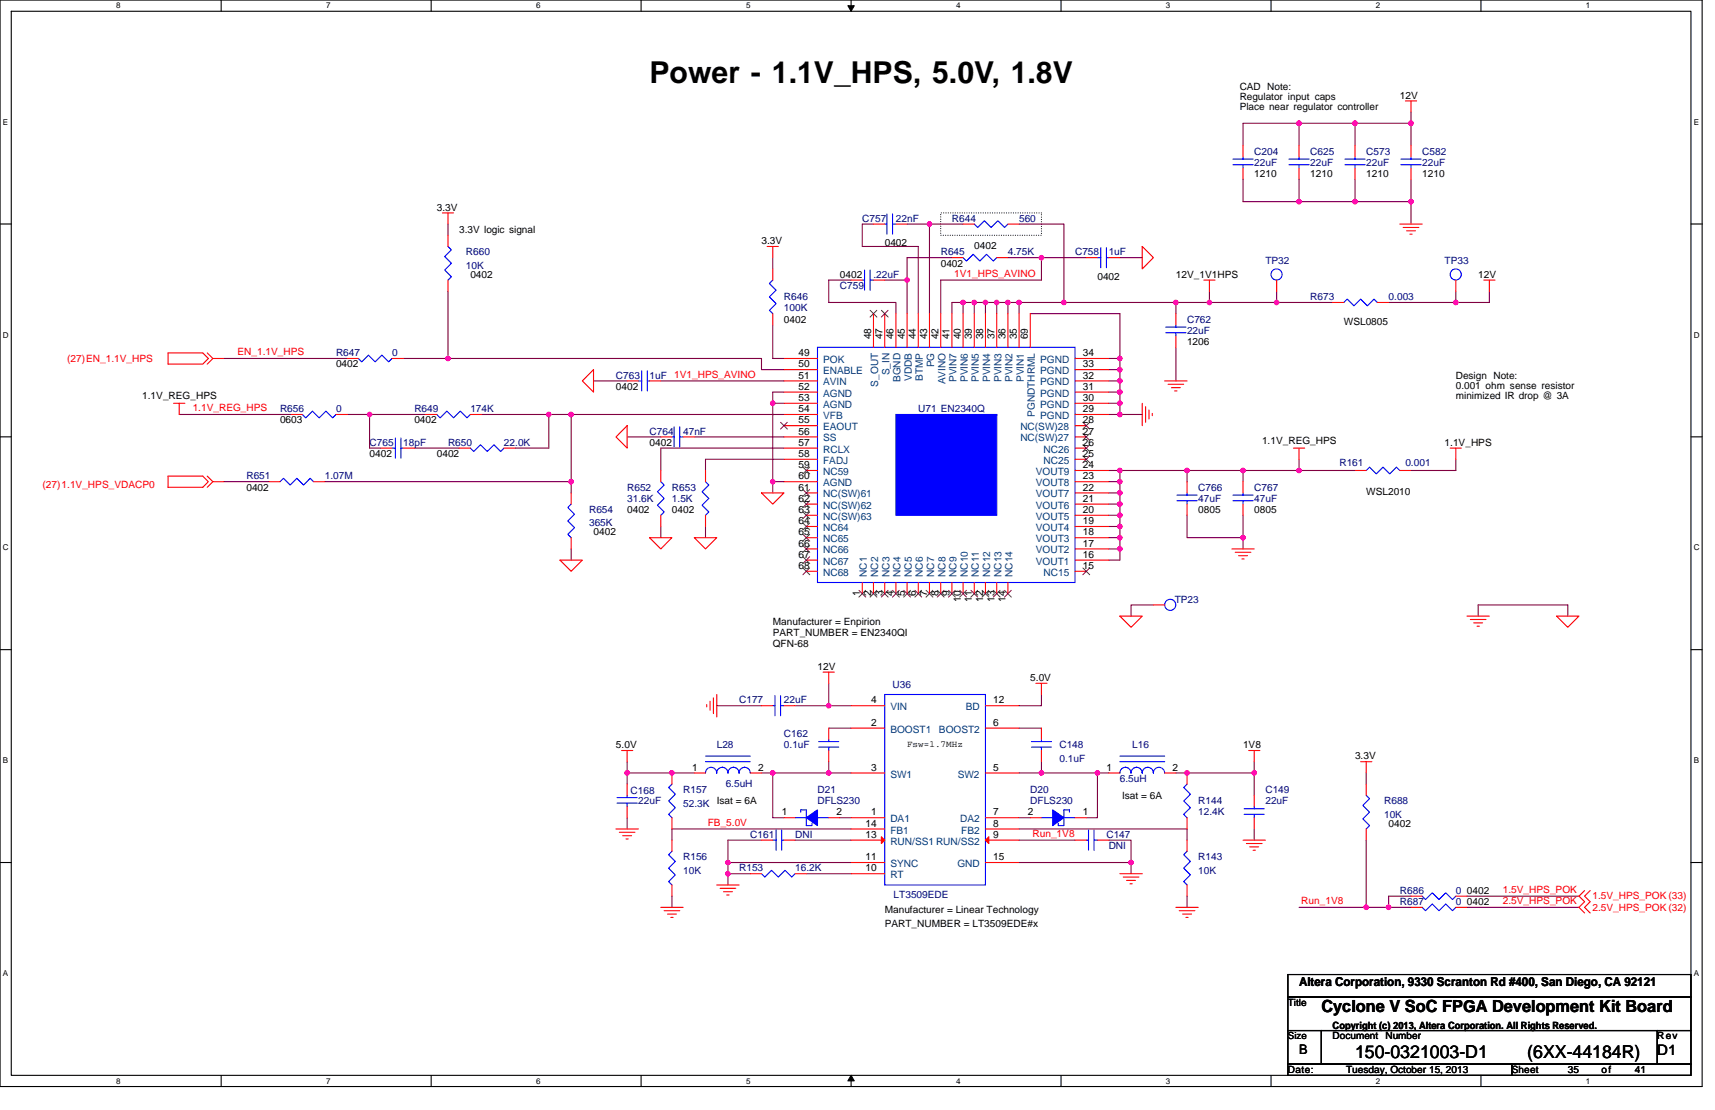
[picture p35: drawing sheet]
<svg xmlns="http://www.w3.org/2000/svg" width="432mm" height="279mm" viewBox="0 0 432 279" stroke-linecap="round" stroke-linejoin="round" font-family="sans-serif">
<defs><g id="words">
<text font-size="7.6" x="163.5" y="21">Power - 1.1V_HPS, 5.0V, 1.8V</text>
<g font-size="4.5">
<text x="341.2" y="266.3">150-0321003-D1</text>
<text x="384.5" y="266.3">(6XX-44184R)</text>
</g>
<text font-size="4.2" x="332.7" y="254.8">Cyclone V SoC FPGA Development Kit Board</text>
<text font-size="3.7" x="417.3" y="265.5">D1</text>
<text font-size="3.4" x="327.1" y="265.2">B</text>
<text font-size="3.1" x="327.1" y="248.2">Altera Corporation, 9330 Scranton Rd #400, San Diego, CA 92121</text>
<g font-size="2.5">
<text x="312.1" y="22.6">CAD Note:</text>
<text x="312.1" y="25.2">Regulator input caps</text>
<text x="312.1" y="27.8">Place near regulator controller</text>
<text x="352.4" y="24.8">12V</text>
<text x="315.8" y="44.6">1210</text>
<text x="329.9" y="44.6">1210</text>
<text x="344" y="44.6">1210</text>
<text x="358.1" y="44.6">1210</text>
<text x="110" y="53">3.3V</text>
<text x="115.6" y="58.7">3.3V logic signal</text>
<text x="191.7" y="61.5">3.3V</text>
<text x="222.8" y="62">0402</text>
<text x="245.3" y="62.6">0402</text>
<text x="118.4" y="69.9">0402</text>
<text x="211.5" y="69.9">0402</text>
<text x="236.9" y="67.1">0402</text>
<text x="276.3" y="70.5">0402</text>
<text x="296.1" y="69.9">12V_1V1HPS</text>
<text x="372.2" y="69.9">12V</text>
<text x="197.4" y="81.2">0402</text>
<text x="338.3" y="81.8">WSL0805</text>
<text x="201" y="89.6">49</text>
<text x="219.3" y="85.4" transform="rotate(-90 219.3 85.4)">48</text>
<text x="222.2" y="85.4" transform="rotate(-90 222.2 85.4)">47</text>
<text x="225" y="85.4" transform="rotate(-90 225 85.4)">46</text>
<text x="227.8" y="85.4" transform="rotate(-90 227.8 85.4)">45</text>
<text x="230.6" y="85.4" transform="rotate(-90 230.6 85.4)">44</text>
<text x="233.4" y="85.4" transform="rotate(-90 233.4 85.4)">43</text>
<text x="236.3" y="85.4" transform="rotate(-90 236.3 85.4)">42</text>
<text x="239.1" y="85.4" transform="rotate(-90 239.1 85.4)">41</text>
<text x="241.9" y="85.4" transform="rotate(-90 241.9 85.4)">40</text>
<text x="244.7" y="85.4" transform="rotate(-90 244.7 85.4)">39</text>
<text x="247.5" y="85.4" transform="rotate(-90 247.5 85.4)">38</text>
<text x="250.4" y="85.4" transform="rotate(-90 250.4 85.4)">37</text>
<text x="253.2" y="85.4" transform="rotate(-90 253.2 85.4)">36</text>
<text x="256" y="85.4" transform="rotate(-90 256 85.4)">35</text>
<text x="258.8" y="85.4" transform="rotate(-90 258.8 85.4)">69</text>
<text x="272.6" y="89.6">34</text>
<text x="298.9" y="86.8">1206</text>
<text x="84.6" y="92.5">0402</text>
<text x="201" y="95.3">51</text>
<text x="201" y="92.5">50</text>
<text x="272.6" y="95.3">32</text>
<text x="272.6" y="92.5">33</text>
<text x="366.5" y="95.3">Design Note:</text>
<text x="35.8" y="100.4">1.1V_REG_HPS</text>
<text x="155.1" y="98.1">0402</text>
<text x="201" y="100.9">53</text>
<text x="201" y="98.1">52</text>
<text x="272.6" y="100.9">30</text>
<text x="272.6" y="98.1">31</text>
<text x="366.5" y="97.9">0.001 ohm sense resistor</text>
<text x="366.5" y="100.5">minimized IR drop @ 3A</text>
<text x="70.5" y="106.6">0603</text>
<text x="104.3" y="106.6">0402</text>
<text x="201" y="106.6">55</text>
<text x="201" y="103.7">54</text>
<text x="272.6" y="103.7">29</text>
<text x="272.6" y="106.6">28</text>
<text x="163.5" y="112.2">0402</text>
<text x="201" y="112.2">57</text>
<text x="201" y="109.4">56</text>
<text x="272.6" y="112.2">26</text>
<text x="272.6" y="109.4">27</text>
<text x="317.8" y="111.7">1.1V_REG_HPS</text>
<text x="363.7" y="112.2">1.1V_HPS</text>
<text x="93" y="115">0402</text>
<text x="110" y="115">0402</text>
<text x="201" y="117.8">59</text>
<text x="201" y="115">58</text>
<text x="272.6" y="117.8">24</text>
<text x="272.6" y="115">25</text>
<text x="62" y="123.5">0402</text>
<text x="201" y="123.5">61</text>
<text x="201" y="120.7">60</text>
<text x="272.6" y="123.5">22</text>
<text x="272.6" y="120.7">23</text>
<text x="344" y="124.6">WSL2010</text>
<text x="157.9" y="129.1">0402</text>
<text x="169.2" y="129.1">0402</text>
<text x="201" y="131.9">64</text>
<text x="201" y="129.1">63</text>
<text x="201" y="126.3">62</text>
<text x="272.6" y="131.9">19</text>
<text x="272.6" y="129.1">20</text>
<text x="272.6" y="126.3">21</text>
<text x="301.7" y="129.1">0805</text>
<text x="315.8" y="129.1">0805</text>
<text x="149.4" y="134.8">0402</text>
<text x="201" y="137.6">66</text>
<text x="201" y="134.7">65</text>
<text x="272.6" y="137.6">17</text>
<text x="272.6" y="134.7">18</text>
<text x="201" y="143.2">68</text>
<text x="201" y="140.4">67</text>
<text x="272.6" y="140.4">16</text>
<text x="272.6" y="143.2">15</text>
<text x="216.5" y="150" transform="rotate(-90 216.5 150)">1</text>
<text x="219.3" y="150" transform="rotate(-90 219.3 150)">2</text>
<text x="222.2" y="150" transform="rotate(-90 222.2 150)">3</text>
<text x="225" y="150" transform="rotate(-90 225 150)">4</text>
<text x="227.8" y="150" transform="rotate(-90 227.8 150)">5</text>
<text x="230.6" y="150" transform="rotate(-90 230.6 150)">6</text>
<text x="233.4" y="150" transform="rotate(-90 233.4 150)">7</text>
<text x="236.3" y="150" transform="rotate(-90 236.3 150)">8</text>
<text x="239.1" y="150" transform="rotate(-90 239.1 150)">9</text>
<text x="241.9" y="151.4" transform="rotate(-90 241.9 151.4)">10</text>
<text x="244.7" y="151.4" transform="rotate(-90 244.7 151.4)">11</text>
<text x="247.5" y="151.4" transform="rotate(-90 247.5 151.4)">12</text>
<text x="250.4" y="151.4" transform="rotate(-90 250.4 151.4)">13</text>
<text x="253.2" y="151.4" transform="rotate(-90 253.2 151.4)">14</text>
<text x="194.6" y="157.3">Manufacturer = Enpirion</text>
<text x="194.6" y="160.1">PART_NUMBER = EN2340QI</text>
<text x="194.6" y="163">QFN-68</text>
<text x="205.8" y="168.6">12V</text>
<text x="259.4" y="171.4">5.0V</text>
<text x="219.4" y="177">4</text>
<text x="250.1" y="177">12</text>
<text x="219.4" y="182.7">2</text>
<text x="250.1" y="182.7">6</text>
<text x="155.1" y="188.3">5.0V</text>
<text x="313" y="188.3">1V8</text>
<text x="341.2" y="191.2">3.3V</text>
<text x="174.2" y="194">1</text>
<text x="190.9" y="194">2</text>
<text x="219.4" y="194">3</text>
<text x="250.1" y="194">5</text>
<text x="278.6" y="194">1</text>
<text x="295.2" y="194">2</text>
<text x="180.5" y="202.4">Isat = 6A</text>
<text x="282.5" y="201">Isat = 6A</text>
<text x="196.8" y="205.2">1</text>
<text x="210.6" y="205.2">2</text>
<text x="218" y="208.1">14</text>
<text x="219.4" y="205.2">1</text>
<text x="250.1" y="205.2">7</text>
<text x="250.1" y="208.1">8</text>
<text x="258.8" y="205.2">2</text>
<text x="272.6" y="205.2">1</text>
<text x="349.6" y="208.1">0402</text>
<text x="218" y="210.9">13</text>
<text x="250.1" y="210.9">9</text>
<text x="218" y="216.5">11</text>
<text x="218" y="219.3">10</text>
<text x="250.1" y="216.5">15</text>
<text x="369.4" y="227.8">0402</text>
<text x="369.4" y="225">0402</text>
<text x="222.8" y="229.8">Manufacturer = Linear Technology</text>
<text x="222.8" y="233.4">PART_NUMBER = LT3509EDE#x</text>
<text x="324.3" y="253.2">Title</text>
<text x="324.3" y="261.6">Size</text>
<text x="335.5" y="261.6">Document</text>
<text x="335.5" y="258.9">Copyright (c) 2013, Altera Corporation. All Rights Reserved.</text>
<text x="348.8" y="261.6">Number</text>
<text x="417.3" y="261.6">Rev</text>
<text x="324.3" y="270.1">Date:</text>
<text x="338.9" y="270.1">Tuesday, October 15, 2013</text>
<text x="380.6" y="270.1">Sheet</text>
<text x="394.7" y="270.1">35</text>
<text x="403.2" y="270.1">of</text>
<text x="411.6" y="270.1">41</text>
</g>
<g font-size="2.5" fill="#000080">
<text x="315.8" y="38.9">C204</text>
<text x="315.8" y="41.7">22uF</text>
<text x="329.9" y="38.9">C625</text>
<text x="329.9" y="41.7">22uF</text>
<text x="344" y="38.9">C573</text>
<text x="344" y="41.7">22uF</text>
<text x="358.1" y="38.9">C582</text>
<text x="358.1" y="41.7">22uF</text>
<text x="217.1" y="55.8">C757</text>
<text x="225.6" y="55.8">22nF</text>
<text x="239.7" y="55.8">R644</text>
<text x="256.6" y="55.8">560</text>
<text x="117.3" y="64.3">R660</text>
<text x="236.9" y="64.3">R645</text>
<text x="253.8" y="64.3">4.75K</text>
<text x="270.7" y="64.3">C758</text>
<text x="279.1" y="64.3">1uF</text>
<text x="117.3" y="67.7">10K</text>
<text x="219.9" y="69.9">.22uF</text>
<text x="318.6" y="66.5">TP32</text>
<text x="363.7" y="66.5">TP33</text>
<text x="197.4" y="75.6">R646</text>
<text x="211.5" y="72.7">C759</text>
<text x="329.9" y="75.6">R673</text>
<text x="349.6" y="75.6">0.003</text>
<text x="197.4" y="78.4">100K</text>
<text x="298.9" y="81.2">C762</text>
<text x="84.6" y="89.7">R647</text>
<text x="98.7" y="89.7">0</text>
<text x="298.9" y="84">22uF</text>
<text x="155.1" y="95.3">C763</text>
<text x="163.5" y="95.3">1uF</text>
<text x="70.5" y="103.8">R656</text>
<text x="84.6" y="103.8">0</text>
<text x="104.3" y="103.8">R649</text>
<text x="118.4" y="103.8">174K</text>
<text x="231.2" y="103.8">U71 EN2340Q</text>
<text x="93" y="112.2">C765</text>
<text x="101.5" y="112.2">18pF</text>
<text x="112.8" y="112.2">R650</text>
<text x="126.9" y="112.2">22.0K</text>
<text x="163.5" y="109.4">C764</text>
<text x="172" y="109.4">47nF</text>
<text x="337.2" y="117.3">R161</text>
<text x="353.8" y="117.3">0.001</text>
<text x="62" y="120.7">R651</text>
<text x="81.8" y="120.7">1.07M</text>
<text x="157.9" y="123.5">R652</text>
<text x="169.2" y="123.5">R653</text>
<text x="301.7" y="123.5">C766</text>
<text x="315.8" y="123.5">C767</text>
<text x="148.3" y="129.1">R654</text>
<text x="157.9" y="126.3">31.6K</text>
<text x="169.2" y="126.3">1.5K</text>
<text x="301.7" y="126.3">47uF</text>
<text x="315.8" y="126.3">47uF</text>
<text x="148.3" y="132.5">365K</text>
<text x="295.8" y="151.7">TP23</text>
<text x="224.7" y="173.1">U36</text>
<text x="186.1" y="177.1">C177</text>
<text x="197.4" y="177.1">22uF</text>
<text x="197.4" y="185.5">C162</text>
<text x="180.5" y="188.3">L28</text>
<text x="197.4" y="188.3">0.1uF</text>
<text x="266.7" y="188.3">C148</text>
<text x="266.7" y="191.7">0.1uF</text>
<text x="285.1" y="188.3">L16</text>
<text x="282" y="196.8">6.5uH</text>
<text x="158.7" y="199.9">C168</text>
<text x="160.7" y="202.4">22uF</text>
<text x="172" y="199.6">R157</text>
<text x="172" y="203">52.3K</text>
<text x="182.7" y="198.2">6.5uH</text>
<text x="205.8" y="199.6">D21</text>
<text x="205.8" y="202.4">DFLS230</text>
<text x="259.4" y="199.6">D20</text>
<text x="259.4" y="202.4">DFLS230</text>
<text x="301.7" y="202.4">R144</text>
<text x="318.6" y="199.6">C149</text>
<text x="318.6" y="202.4">22uF</text>
<text x="348.5" y="202.4">R688</text>
<text x="301.7" y="205.3">12.4K</text>
<text x="348.5" y="205.8">10K</text>
<text x="188.9" y="210.9">C161</text>
<text x="200.2" y="210.9">DNI</text>
<text x="278.6" y="210.9">C147</text>
<text x="279.1" y="213.7">DNI</text>
<text x="172" y="216.5">R156</text>
<text x="172" y="219.9">10K</text>
<text x="186.1" y="219.4">R153</text>
<text x="200.2" y="219.4">16.2K</text>
<text x="301.7" y="216.5">R143</text>
<text x="301.7" y="219.9">10K</text>
<text x="225" y="226.1">LT3509EDE</text>
<text x="352.4" y="227.8">R687</text>
<text x="352.4" y="225">R686</text>
<text x="366.5" y="227.8">0</text>
<text x="366.5" y="225">0</text>
</g>
<g font-size="2.5" fill="#f00">
<text x="240.2" y="69.7">1V1_HPS_AVINO</text>
<text x="59.8" y="89.5">EN_1.1V_HPS</text>
<text x="16.9" y="91.1">(27)EN_1.1V_HPS</text>
<text x="169.8" y="95.1">1V1_HPS_AVINO</text>
<text x="48.5" y="103.5">1.1V_REG_HPS</text>
<text x="10.7" y="122.9">(27)1.1V_HPS_VDACP0</text>
<text x="178.2" y="207.9">FB_5.0V</text>
<text x="260" y="210.7">Run_1V8</text>
<text x="327.6" y="227.6">Run_1V8</text>
<text x="378.4" y="224.8">1.5V_HPS_POK</text>
<text x="378.4" y="227.6">2.5V_HPS_POK</text>
<text x="400.9" y="226.4">1.5V_HPS_POK (33)</text>
<text x="400.9" y="229.2">2.5V_HPS_POK (32)</text>
</g>
<g font-size="2.5" fill="#004080">
<text x="207.2" y="94.2">ENABLE</text>
<text x="207.2" y="91.4">POK</text>
<text x="223.9" y="94.5" transform="rotate(-90 223.9 94.5)">S_IN</text>
<text x="229.6" y="95.9" transform="rotate(-90 229.6 95.9)">VDDB</text>
<text x="232.4" y="95.9" transform="rotate(-90 232.4 95.9)">BTMP</text>
<text x="235.2" y="92.5" transform="rotate(-90 235.2 92.5)">PG</text>
<text x="261.9" y="94.2">PGND</text>
<text x="261.9" y="91.4">PGND</text>
<text x="207.2" y="99.8">AGND</text>
<text x="207.2" y="97">AVIN</text>
<text x="221.1" y="97.3" transform="rotate(-90 221.1 97.3)">S_OUT</text>
<text x="226.8" y="96.2" transform="rotate(-90 226.8 96.2)">BGND</text>
<text x="238" y="96.7" transform="rotate(-90 238 96.7)">AVINO</text>
<text x="240.9" y="96.2" transform="rotate(-90 240.9 96.2)">PVIN7</text>
<text x="243.7" y="96.2" transform="rotate(-90 243.7 96.2)">PVIN6</text>
<text x="246.5" y="96.2" transform="rotate(-90 246.5 96.2)">PVIN5</text>
<text x="249.3" y="96.2" transform="rotate(-90 249.3 96.2)">PVIN4</text>
<text x="252.1" y="96.2" transform="rotate(-90 252.1 96.2)">PVIN3</text>
<text x="255" y="96.2" transform="rotate(-90 255 96.2)">PVIN2</text>
<text x="257.8" y="96.2" transform="rotate(-90 257.8 96.2)">PVIN1</text>
<text x="261.9" y="99.8">PGND</text>
<text x="261.9" y="97">PGND</text>
<text x="207.2" y="105.5">VFB</text>
<text x="207.2" y="102.7">AGND</text>
<text x="260.6" y="104.9" transform="rotate(-90 260.6 104.9)">PGNDTHRML</text>
<text x="261.9" y="105.5">PGND</text>
<text x="261.9" y="102.7">PGND</text>
<text x="207.2" y="113.9">RCLX</text>
<text x="207.2" y="111.1">SS</text>
<text x="207.2" y="108.3">EAOUT</text>
<text x="256.9" y="111.1">NC(SW)27</text>
<text x="256.9" y="108.3">NC(SW)28</text>
<text x="262.7" y="113.9">NC26</text>
<text x="207.2" y="119.6">NC59</text>
<text x="207.2" y="116.8">FADJ</text>
<text x="260.8" y="119.6">VOUT9</text>
<text x="262.7" y="116.8">NC25</text>
<text x="207.2" y="125.2">NC(SW)61</text>
<text x="207.2" y="122.4">AGND</text>
<text x="260.8" y="125.2">VOUT7</text>
<text x="260.8" y="122.4">VOUT8</text>
<text x="207.2" y="130.9">NC(SW)63</text>
<text x="207.2" y="128">NC(SW)62</text>
<text x="260.8" y="130.9">VOUT5</text>
<text x="260.8" y="128">VOUT6</text>
<text x="207.2" y="136.5">NC65</text>
<text x="207.2" y="133.7">NC64</text>
<text x="260.8" y="136.5">VOUT3</text>
<text x="260.8" y="133.7">VOUT4</text>
<text x="207.2" y="142.1">NC67</text>
<text x="207.2" y="139.3">NC66</text>
<text x="260.8" y="142.1">VOUT1</text>
<text x="260.8" y="139.3">VOUT2</text>
<text x="207.2" y="144.9">NC68</text>
<text x="218.3" y="145.2" transform="rotate(-90 218.3 145.2)">NC1</text>
<text x="221.1" y="145.2" transform="rotate(-90 221.1 145.2)">NC2</text>
<text x="223.9" y="145.2" transform="rotate(-90 223.9 145.2)">NC3</text>
<text x="226.8" y="145.2" transform="rotate(-90 226.8 145.2)">NC4</text>
<text x="229.6" y="145.2" transform="rotate(-90 229.6 145.2)">NC5</text>
<text x="232.4" y="145.2" transform="rotate(-90 232.4 145.2)">NC6</text>
<text x="235.2" y="145.2" transform="rotate(-90 235.2 145.2)">NC7</text>
<text x="238" y="145.2" transform="rotate(-90 238 145.2)">NC8</text>
<text x="240.9" y="145.2" transform="rotate(-90 240.9 145.2)">NC9</text>
<text x="243.7" y="145.2" transform="rotate(-90 243.7 145.2)">NC10</text>
<text x="246.5" y="145.2" transform="rotate(-90 246.5 145.2)">NC11</text>
<text x="249.3" y="145.2" transform="rotate(-90 249.3 145.2)">NC12</text>
<text x="252.1" y="145.2" transform="rotate(-90 252.1 145.2)">NC13</text>
<text x="255" y="145.2" transform="rotate(-90 255 145.2)">NC14</text>
<text x="262.7" y="144.9">NC15</text>
<text x="224.2" y="178.8">VIN</text>
<text x="243.2" y="178.8">BD</text>
<text x="224.2" y="184.4">BOOST1</text>
<text x="236.4" y="184.4">BOOST2</text>
<text x="224.2" y="195.7">SW1</text>
<text x="241.1" y="195.7">SW2</text>
<text x="224.2" y="207">DA1</text>
<text x="224.2" y="209.8">FB1</text>
<text x="241.7" y="207">DA2</text>
<text x="242" y="209.8">FB2</text>
<text x="224.2" y="212.6">RUN/SS1 RUN/SS2</text>
<text x="224.2" y="218.2">SYNC</text>
<text x="224.2" y="221.1">RT</text>
<text x="241" y="218.2">GND</text>
</g>
<text font-size="2.3" x="228.4" y="187.9">Fsw=1.7MHz</text>
<g font-size="2">
<text x="29.3" y="2.1">8</text>
<text x="82.1" y="2.1">7</text>
<text x="135" y="2.1">6</text>
<text x="187.8" y="2.1">5</text>
<text x="240.7" y="2.1">4</text>
<text x="293.6" y="2.1">3</text>
<text x="346.4" y="2.1">2</text>
<text x="399.3" y="2.1">1</text>
<text x=".7" y="31.4">E</text>
<text x="426.5" y="31.4">E</text>
<text x=".7" y="85">D</text>
<text x="426.5" y="85">D</text>
<text x=".7" y="138.6">C</text>
<text x="426.5" y="138.6">C</text>
<text x=".7" y="192.1">B</text>
<text x="426.5" y="192.1">B</text>
<text x=".7" y="245.7">A</text>
<text x="426.5" y="245.7">A</text>
<text x="29.3" y="272.8">8</text>
<text x="82.1" y="272.8">7</text>
<text x="135" y="272.8">6</text>
<text x="187.8" y="272.8">5</text>
<text x="240.7" y="272.8">4</text>
<text x="293.6" y="272.8">3</text>
<text x="346.4" y="272.8">2</text>
<text x="399.3" y="272.8">1</text>
</g>
</g></defs>
<path d="M0 0h428.6v273.5h-428.6zM2.8 2.8h422.9v267.9h-422.9z" fill="none" stroke="#000" stroke-width=".28"/>
<g fill="#fff">
<path d="M29.3 .3h1.1v2.3h-1.1z"/>
<path d="M29.3 271h1.1v2.2h-1.1z"/>
</g>
<path d="M55.7 0v2.8M55.7 270.7v2.8" fill="none" stroke="#000" stroke-width=".28"/>
<g fill="#fff">
<path d="M82.1 .3h1.1v2.3h-1.1z"/>
<path d="M82.1 271h1.1v2.2h-1.1z"/>
</g>
<path d="M108.6 0v2.8M108.6 270.7v2.8" fill="none" stroke="#000" stroke-width=".28"/>
<g fill="#fff">
<path d="M135 .3h1.1v2.3h-1.1z"/>
<path d="M135 271h1.1v2.2h-1.1z"/>
</g>
<path d="M161.4 0v2.8M161.4 270.7v2.8" fill="none" stroke="#000" stroke-width=".28"/>
<g fill="#fff">
<path d="M187.8 .3h1.2v2.3h-1.2z"/>
<path d="M187.8 271h1.2v2.2h-1.2z"/>
</g>
<path d="M214.3 0v2.8M214.3 270.7v2.8" fill="none" stroke="#000" stroke-width=".28"/>
<path d="M213.5 1.4h1.6l-.8 1.4zM214.3 270.7l.8 1.4h-1.6z" fill="#000" stroke="#000" stroke-width=".25"/>
<g fill="#fff">
<path d="M240.7 .3h1.1v2.3h-1.1z"/>
<path d="M240.7 271h1.1v2.2h-1.1z"/>
</g>
<path d="M267.1 0v2.8M267.1 270.7v2.8" fill="none" stroke="#000" stroke-width=".28"/>
<g fill="#fff">
<path d="M293.6 .3h1.1v2.3h-1.1z"/>
<path d="M293.6 271h1.1v2.2h-1.1z"/>
</g>
<path d="M320 0v2.8M320 270.7v2.8" fill="none" stroke="#000" stroke-width=".28"/>
<g fill="#fff">
<path d="M346.4 .3h1.2v2.3h-1.2z"/>
<path d="M346.4 271h1.2v2.2h-1.2z"/>
</g>
<path d="M372.9 0v2.8M372.9 270.7v2.8" fill="none" stroke="#000" stroke-width=".28"/>
<g fill="#fff">
<path d="M399.3 .3h1.1v2.3h-1.1z"/>
<path d="M399.3 271h1.1v2.2h-1.1z"/>
<path d="M.7 29.6h1.4v2.3h-1.4z"/>
<path d="M426.5 29.6h1.3v2.3h-1.3z"/>
<path d="M.7 83.2h1.5v2.2h-1.5z"/>
<path d="M426.5 83.2h1.4v2.2h-1.4z"/>
</g>
<path d="M0 56.4h2.8M425.7 56.4h2.9" fill="none" stroke="#000" stroke-width=".28"/>
<g fill="#fff">
<path d="M.7 136.7h1.5v2.3h-1.5z"/>
<path d="M426.5 136.7h1.4v2.3h-1.4z"/>
</g>
<path d="M0 110h2.8M425.7 110h2.9" fill="none" stroke="#000" stroke-width=".28"/>
<g fill="#fff">
<path d="M.7 190.3h1.4v2.3h-1.4z"/>
<path d="M426.5 190.3h1.3v2.3h-1.3z"/>
</g>
<path d="M0 163.5h2.8M425.7 163.5h2.9" fill="none" stroke="#000" stroke-width=".28"/>
<g fill="#fff">
<path d="M.7 243.9h1.4v2.2h-1.4z"/>
<path d="M426.4 243.9h1.4v2.2h-1.4z"/>
</g>
<path d="M0 217.1h2.8M425.7 217.1h2.9M324.3 245.3h101.4v5.7h-101.4zM324.3 251h101.4v8.4h-101.4zM324.3 259.4h8.4v8.5h-8.4zM332.7 259.4h84.6v8.5h-84.6zM417.3 259.4h8.4v8.5h-8.4zM324.3 267.9h56.3v2.8h-56.3zM380.6 267.9h45.1v2.8h-45.1z" fill="none" stroke="#000" stroke-width=".28"/>
<path d="M236.9 53.6h25.3v5.6h-25.3z" fill="none" stroke="#000" stroke-width=".28" stroke-dasharray="0 .6"/>
<g fill="none" stroke="#800040" stroke-width=".28">
<path d="M327.1 31h-14.1v5.7M327.1 31h14.1M327.1 31v5.7M341.2 31v5.7M341.2 31h14.1M355.3 31v5.7M355.3 28.2v2.8M112.8 56.4v2.8M219.9 56.4h-2.8v5.6h14.1v17M228.4 56.4h5.6M234 56.4h8.5M234 56.4v22.6"/>
<path d="M256.6 56.4h11.3v19.7M313 45.1v5.7h14.1M327.1 45.1v5.7M327.1 50.8h14.1M341.2 50.8h14.1M341.2 45.1v5.7M355.3 50.8v5.6M355.3 45.1v5.7M112.8 73.3v16.9M194.6 64.9v2.8M214.3 70.5h-5.6v5.6h16.9v2.9M222.8 70.5h5.6"/>
<path d="M228.4 70.5v8.5M239.7 64.9h-11.3v5.6M242.5 79v-2.9h-2.8v2.9M242.5 76.1h2.8v2.9M245.3 76.1h2.8v2.9M248.1 76.1h2.9M251 76.1v2.9M251 76.1h2.8v2.9M253.8 76.1h2.8M253.8 64.9h8.4M256.6 76.1h11.3M256.6 76.1v2.9"/>
<path d="M259.4 79h22.6v11.2M262.2 64.9h11.3M262.2 64.9v5.6h-25.3v8.5M267.9 76.1h28.2M282 64.9h5.6M296.1 76.1v2.9M296.1 76.1h8.4M304.5 73.3v2.8M321.4 73.3v2.8h-16.9M321.4 76.1h14.1M349.6 76.1h16.9M366.5 73.3v2.8h8.5v-2.8"/>
<path d="M56.4 90.2h31M101.5 90.2h11.3M112.8 90.2h78.9v2.8h5.7M149.4 95.9h8.5M166.4 95.9h31M194.6 81.8v8.4h2.8M197.4 98.7h-2.8v2.8M279.1 93h2.9M279.1 90.2h2.9v2.8M279.1 95.9h2.9v2.8M279.1 98.7h2.9v2.8M282 93v2.9"/>
<path d="M296.1 87.4v8.5M45.1 104.3h28.2M87.4 104.3h5.6M93 104.3h14.1M93 104.3v8.5h2.9M104.3 112.8h11.3M121.2 104.3h17M138.2 104.3h5.6M138.2 104.3v8.5h-8.5M143.8 104.3h53.6M143.8 104.3v16.9M157.9 110h8.5"/>
<path d="M174.8 110h22.6M194.6 101.5v19.7M194.6 101.5h2.8M197.4 112.8h-31v5.6M197.4 115.6h-19.8v2.8M279.1 104.3h2.9M279.1 101.5h2.9M279.1 118.4h2.9M282 104.3h5.6M282 101.5v2.8M282 118.4v2.8M282 118.4h16.9"/>
<path d="M298.9 118.4h14.1M298.9 118.4v2.8M313 118.4h14.1M313 118.4v2.8M327.1 115.6v2.8M327.1 118.4h14.1M366.5 115.6v2.8h-11.2M56.4 121.2h11.3M81.8 121.2h62v2.9M143.8 138.2v2.8M166.4 132.5v2.8M177.6 132.5v2.8"/>
<path d="M194.6 121.2v2.9M194.6 121.2h2.8M279.1 129.7h2.9M279.1 126.9h2.9v2.8M279.1 124.1h2.9v2.8M279.1 121.2h2.9M279.1 138.2h2.9M279.1 135.3h2.9v2.9M279.1 132.5h2.9M282 138.2v2.8h-2.9M282 121.2v2.9M282 132.5v2.8"/>
<path d="M282 129.7v2.8M298.9 129.7v5.6h14.1M313 129.7v5.6M313 135.3v2.9M290.4 152.3h-5.6v2.8M394.7 155.1v-2.8h-22.5v2.8M180.5 177.6h11.2M200.2 177.6h8.5M208.7 172v5.6h5.6M262.2 174.8v2.8h-5.6M157.9 191.7v2.9M157.9 194.6v2.8"/>
<path d="M174.8 194.6h-16.9M191.7 194.6h2.9v11.2h2.8M194.6 194.6h14.1M208.7 183.3h5.6M208.7 191.7v2.9h5.6M256.6 183.3h5.6M256.6 194.6h5.6M262.2 191.7v2.9M262.2 194.6h14.1v11.2h-2.8M276.3 194.6h2.8M296.1 194.6h19.7M315.8 191.7v2.9"/>
<path d="M315.8 194.6v5.6M344 194.6v2.8M157.9 205.8v2.9M183.3 219.9v2.9M183.3 217.1v2.8h5.6M191.7 211.5h-8.4v5.6h31M200.2 211.5h14.1M203 219.9h11.3M211.5 205.8h2.8M214.3 208.7h-45.1v2.8M256.6 208.7h42.3v2.8M256.6 211.5h14.1"/>
<path d="M256.6 217.1h28.2M256.6 205.8h2.8M279.1 211.5h5.7v5.6M284.8 217.1v2.8M315.8 208.7v2.8M344 211.5v16.9h5.6M169.2 225.6v2.8M298.9 225.6v2.8M327.1 228.4h16.9M349.6 228.4h5.7M355.3 225.6h-5.7v2.8M369.4 225.6h28.2"/>
<path d="M369.4 228.4h28.2"/>
</g>
<g fill="#f0f" stroke="#f0f" stroke-width=".28">
<circle cx="208.6" cy="177.6" r=".55"/>
<circle cx="284.8" cy="217.1" r=".56"/>
<circle cx="315.8" cy="194.5" r=".55"/>
<circle cx="298.9" cy="194.5" r=".56"/>
<circle cx="208.6" cy="194.5" r=".55"/>
<circle cx="194.5" cy="194.5" r=".55"/>
<circle cx="276.3" cy="194.5" r=".55"/>
<circle cx="262.2" cy="194.5" r=".55"/>
<circle cx="183.3" cy="217.1" r=".55"/>
<circle cx="183.3" cy="219.9" r=".55"/>
<circle cx="169.2" cy="194.5" r=".55"/>
<circle cx="157.9" cy="194.5" r=".56"/>
<circle cx="143.8" cy="121.2" r=".56"/>
<circle cx="228.4" cy="70.5" r=".56"/>
<circle cx="250.9" cy="76.1" r=".55"/>
<circle cx="248.1" cy="76.1" r=".55"/>
<circle cx="245.3" cy="76.1" r=".55"/>
<circle cx="242.5" cy="76.1" r=".56"/>
<circle cx="253.7" cy="76.1" r=".55"/>
<circle cx="281.9" cy="90.2" r=".55"/>
<circle cx="256.6" cy="76.1" r=".56"/>
<circle cx="281.9" cy="95.9" r=".55"/>
<circle cx="281.9" cy="93" r=".55"/>
<circle cx="281.9" cy="104.3" r=".55"/>
<circle cx="281.9" cy="101.5" r=".56"/>
<circle cx="281.9" cy="98.7" r=".55"/>
<circle cx="267.8" cy="76.1" r=".55"/>
<circle cx="281.9" cy="121.2" r=".55"/>
<circle cx="281.9" cy="118.4" r=".55"/>
<circle cx="281.9" cy="126.9" r=".55"/>
<circle cx="281.9" cy="124.1" r=".55"/>
<circle cx="281.9" cy="138.2" r=".55"/>
<circle cx="281.9" cy="135.3" r=".55"/>
<circle cx="281.9" cy="132.5" r=".55"/>
<circle cx="281.9" cy="129.7" r=".56"/>
<circle cx="327.1" cy="118.4" r=".56"/>
<circle cx="313" cy="118.4" r=".56"/>
<circle cx="298.9" cy="118.4" r=".56"/>
<circle cx="313" cy="135.3" r=".56"/>
<circle cx="194.5" cy="121.2" r=".55"/>
<circle cx="194.5" cy="101.5" r=".56"/>
<circle cx="234" cy="56.4" r=".55"/>
<circle cx="143.8" cy="104.3" r=".56"/>
<circle cx="93" cy="104.3" r=".55"/>
<circle cx="138.2" cy="104.3" r=".55"/>
<circle cx="262.2" cy="64.9" r=".55"/>
<circle cx="355.2" cy="31" r=".57"/>
<circle cx="341.1" cy="31" r=".57"/>
<circle cx="327.1" cy="31" r=".57"/>
<circle cx="327.1" cy="50.8" r=".56"/>
<circle cx="341.2" cy="50.8" r=".56"/>
<circle cx="355.3" cy="50.8" r=".56"/>
<circle cx="112.8" cy="90.2" r=".55"/>
<circle cx="296" cy="76.1" r=".55"/>
<circle cx="321.4" cy="76.1" r=".55"/>
<circle cx="304.5" cy="76.1" r=".55"/>
<circle cx="366.5" cy="76.1" r=".55"/>
<circle cx="349.6" cy="228.4" r=".56"/>
<circle cx="344" cy="228.4" r=".56"/>
</g>
<g fill="none" stroke="#f00" stroke-width=".28">
<path d="M313 36.7v2.8M327.1 36.7v2.8M341.2 36.7v2.8M353.8 25.4h2.9M355.3 25.4v2.8M355.3 36.7v2.8M111.4 53.6h2.8M112.8 53.6v2.8M112.8 59.2v2.8M219.9 56.4h2.9M225.6 56.4h2.8M242.5 56.4h2.8"/>
<path d="M253.8 56.4h2.8M313 42.3v2.8M327.1 42.3v2.8M341.2 42.3v2.8M352.4 56.4h5.7M353.3 57.3h3.9M354.1 58.1h2.3M355 58.9h.5M355.3 42.3v2.8M112.8 70.5v2.8M193.1 62h2.9M194.6 62v2.9"/>
<path d="M194.6 79v2.8M194.6 67.7v2.8M214.3 70.5h2.8M219.9 70.5h2.9M219.9 79v8.4M222.8 79v8.4M225.6 79v8.4M228.4 79v8.4M231.2 79v8.4M234 79v8.4M236.9 79v8.4M239.7 64.9h2.8"/>
<path d="M239.7 79v8.4M242.5 79v8.4M245.3 79v8.4M248.1 79v8.4M251 79v8.4M251 64.9h2.8M253.8 79v8.4M256.6 79v8.4M259.4 79v8.4M273.5 64.9h2.8M279.1 64.9h2.9M287.6 62l2.8 2.9-2.8 2.8z"/>
<path d="M296.1 79v2.8M303.1 70.5h2.8M304.5 70.5v2.8M321.4 70.5v2.8M335.5 76.1h2.8M346.8 76.1h2.8M366.5 70.5v2.8M373.6 70.5h2.8M375 70.5v2.8M42.3 88.8h8.8l1.4 1.4-1.4 1.5h-8.8zM52.2 88.8l1.4 1.4M53.6 90.2l-1.4 1.5"/>
<path d="M53.6 90.2h2.8M87.4 90.2h2.8M98.7 90.2h2.8M149.4 93v5.7l-2.8-2.8zM157.9 95.9h2.8M163.5 95.9h2.9M197.4 98.7h8.4M197.4 95.9h8.4M197.4 93h8.4M197.4 90.2h8.4M270.7 98.7h8.4M270.7 95.9h8.4"/>
<path d="M270.7 93h8.4M270.7 90.2h8.4M293.2 95.9h5.7M294.1 96.7h3.9M294.9 97.6h2.3M295.8 98.4h.5M296.1 84.6v2.8M42.3 119.8h8.8l1.4 1.4-1.4 1.5h-8.8zM43.7 101.5h2.8M45.1 101.5v2.8M52.2 119.8l1.4 1.4M73.3 104.3h2.8"/>
<path d="M84.6 104.3h2.8M95.9 112.8h2.8M101.5 112.8h2.8M107.1 104.3h2.9M115.6 112.8h2.8M118.4 104.3h2.8M126.9 112.8h2.8M157.9 107.1v5.7l-2.8-2.8zM166.4 110h2.8M166.4 118.4v2.8M172 110h2.8M177.6 118.4v2.8"/>
<path d="M197.4 115.6h8.4M197.4 112.8h8.4M197.4 110h8.4M197.4 107.1h8.4M197.4 104.3h8.4M197.4 101.5h8.4M203 118.4h2.8M270.7 118.4h8.4M270.7 115.6h2.8M270.7 112.8h2.8M270.7 110h2.8M270.7 107.1h2.8"/>
<path d="M270.7 104.3h8.4M270.7 101.5h8.4M287.6 101.5v5.6M288.4 102.4v3.9M289.3 103.2v2.3M290.1 104.1v.5M325.6 112.8h2.9M327.1 112.8v2.8M341.2 118.4h2.8M352.4 118.4h2.9M365.1 112.8h2.8M366.5 112.8v2.8"/>
<path d="M53.6 121.2l-1.4 1.5M53.6 121.2h2.8M67.7 121.2h2.8M79 121.2h2.8M143.8 135.3v2.9M143.8 124.1v2.8M163.5 135.3h5.7l-2.8 2.9zM166.4 129.7v2.8M174.8 135.3h5.7l-2.9 2.9zM177.6 129.7v2.8M191.7 124.1h5.7l-2.8 2.8zM197.4 121.2h8.4"/>
<path d="M203 138.2h2.8M203 135.3h2.8M203 132.5h2.8M203 129.7h2.8M203 126.9h2.8M203 124.1h2.8M270.7 138.2h8.4M270.7 135.3h8.4M270.7 132.5h8.4M270.7 129.7h8.4M270.7 126.9h8.4M270.7 124.1h8.4"/>
<path d="M270.7 121.2h8.4M298.9 121.2v2.9M298.9 126.9v2.8M310.2 138.2h5.6M311 139h3.9M311.8 139.9h2.3M313 121.2v2.9M313 126.9v2.8M141 141h5.6l-2.8 2.8zM203 143.8h2.8M203 141h2.8M217.1 146.6v2.8"/>
<path d="M219.9 146.6v2.8M222.8 146.6v2.8M225.6 146.6v2.8M228.4 146.6v2.8M231.2 146.6v2.8M234 146.6v2.8M236.9 146.6v2.8M239.7 146.6v2.8M242.5 146.6v2.8M245.3 146.6v2.8M248.1 146.6v2.8M251 146.6v2.8"/>
<path d="M253.8 146.6v2.8M270.7 143.8h2.8M270.7 141h8.4M282 155.1h5.6l-2.8 2.8zM290.4 152.3h2.8M312.7 140.7h.5M369.4 155.1h5.6M370.2 155.9h3.9M371.1 156.8h2.2M371.9 157.6h.6M391.9 155.1h5.7l-2.9 2.8zM177.9 177.4v.5"/>
<path d="M178.8 176.5v2.3M179.6 175.7v3.9M180.5 174.8v5.7M191.7 177.6h2.9M197.4 177.6h2.8M207.2 169.2h2.9M208.7 169.2v2.8M214.3 177.6h8.5M248.1 177.6h8.5M260.8 172h2.8M262.2 172v2.8M156.5 188.9h2.8"/>
<path d="M157.9 188.9v2.8M157.9 197.4v2.8M169.2 194.6v2.8M174.8 194.6h2.8M188.9 194.6h2.8M208.7 183.3v2.8M208.7 188.9v2.8M214.3 183.3h8.5M214.3 194.6h8.5M248.1 183.3h8.5M248.1 194.6h8.5M262.2 183.3v2.8"/>
<path d="M262.2 188.9v2.8M279.1 194.6h2.9M293.2 194.6h2.9M298.9 194.6v2.8M314.4 188.9h2.8M315.8 188.9v2.8M342.6 191.7h2.8M344 191.7v2.9M344 197.4v2.8M155.1 208.7h5.6M155.9 209.5h4M156.8 210.4h2.2"/>
<path d="M157.6 211.2h.6M157.9 203v2.8M169.2 211.5v2.8M169.2 205.8v2.9M188.9 219.9h2.8M191.7 211.5h2.9M197.4 205.8h2.8M197.4 211.5h2.8M200.2 219.9h2.8M208.7 205.8h2.8M214.3 205.8h8.5M214.3 208.7h8.5"/>
<path d="M214.3 211.5h8.5M214.3 217.1h8.5M214.3 219.9h8.5M248.1 205.8h8.5M248.1 208.7h8.5M248.1 211.5h8.5M248.1 217.1h8.5M259.4 205.8h2.8M270.7 211.5h2.8M270.7 205.8h2.8M276.3 211.5h2.8M282 219.9h5.6"/>
<path d="M298.9 205.8v2.9M298.9 211.5v2.8M313 211.5h5.6M313.8 212.3h4M314.7 213.2h2.2M315.5 214h.6M315.8 200.2v2.8M315.8 205.8v2.9M344 208.7v2.8M166.4 228.4h5.6M167.2 229.2h4M168.1 230.1h2.2"/>
<path d="M168.9 230.9h.6M169.2 222.8v2.8M180.5 222.8h5.6M181.3 223.6h4M182.2 224.5h2.2M183 225.3h.6M282.8 220.8h3.9M283.7 221.6h2.2M284.5 222.5h.6M296.1 228.4h5.6M296.9 229.2h3.9M297.8 230.1h2.2"/>
<path d="M298.6 230.9h.5M298.9 222.8v2.8M355.3 228.4h2.8M355.3 225.6h2.8M366.5 228.4h2.9M366.5 225.6h2.9M399 224.2l-1.4 1.4 1.4 1.4-1.4 1.4 1.4 1.4M400.4 224.2l-1.4 1.4 1.4 1.4-1.4 1.4 1.4 1.4"/>
</g>
<g fill="none" stroke="#00f" stroke-width=".28">
<path d="M313 39.5v.5M327.1 39.5v.5M341.2 39.5v.5M355.3 39.5v.5M222.8 56.4h.5M223.3 53.9v5M224.7 56.4h.9M224.7 53.9v5M245.3 56.4l.8 .9 1.7-1.7 1.7 1.7 1.7-1.7 1.7 1.7 .9-.9M310.4 41.5h5.1M310.4 40h5.1M313 41.5v.8"/>
<path d="M324.5 41.5h5.1M324.5 40h5.1M327.1 41.5v.8M338.6 41.5h5.1M338.6 40h5.1M341.2 41.5v.8M352.7 41.5h5.1M352.7 40h5.1M355.3 41.5v.8M112.8 62l.8 .9-1.6 1.7 1.6 1.7-1.6 1.7 1.6 1.7-.8 .8M194.6 70.5l-.9 .9 1.7 1.6-1.7 1.7 1.7 1.7-1.7 1.7 .9 .9M217.1 70.5h.6"/>
<path d="M217.7 68v5M219.1 70.5h.8M219.1 68v5M242.5 64.9l.8 .8 1.7-1.7 1.7 1.7 1.7-1.7 1.7 1.7 .9-.8M276.3 64.9h.9M277.2 62.3v5.1M278.6 64.9h.5M278.6 62.3v5.1M338.3 76.1l.9-.8 1.7 1.7 1.7-1.7 1.7 1.7 1.6-1.7 .9 .8M90.2 90.2l.9 .9 1.7-1.7 1.7 1.7 1.7-1.7 1.7 1.7 .8-.9M160.7 95.9h.9M161.6 93.3v5.1"/>
<path d="M163 95.9h.5M163 93.3v5.1M205.8 87.4h64.9v59.2h-64.9zM293.5 83.8h5.1M293.5 82.3h5.1M296.1 81.8v.5M296.1 83.8v.8M76.1 104.3l.9 .9 1.7-1.7 1.7 1.7 1.7-1.7 1.7 1.7 .8-.9M98.7 112.8h.8M99.5 110.3v5M100.9 112.8h.6M100.9 110.3v5"/>
<path d="M110 104.3l.8 .9 1.7-1.7 1.7 1.7 1.7-1.7 1.7 1.7 .8-.9M118.4 112.8l.9 .8 1.7-1.6 1.7 1.6 1.7-1.6 1.6 1.6 .9-.8M169.2 110h.5M169.7 107.4v5.1M171.2 107.4v5.1M171.2 110h.8M344 118.4l.8-.8 1.7 1.7 1.7-1.7 1.7 1.7 1.7-1.7 .8 .8M70.5 121.2l.9-.8 1.6 1.7 1.7-1.7 1.7 1.7 1.7-1.7 .9 .8M143.8 126.9l-.8 .8 1.7 1.7-1.7 1.7 1.7 1.7-1.7 1.7 .8 .8M166.4 121.2l.8 .9-1.7 1.7 1.7 1.7-1.7 1.7 1.7 1.7-.8 .8M177.6 121.2l.9 .9-1.7 1.7 1.7 1.7-1.7 1.7 1.7 1.7-.9 .8M296.3 126h5.1"/>
<path d="M296.3 124.6h5.1M298.9 124.1v.5M298.9 126v.9M310.4 126h5.1M310.4 124.6h5.1M313 124.1v.5M313 126v.9M194.6 177.6h.5M195.1 175.1v5.1M196.5 177.6h.9M196.5 175.1v5.1M222.8 174.8h25.3v48h-25.3z"/>
<path d="M169.2 197.4l-.9 .8 1.7 1.7-1.7 1.7 1.7 1.7-1.7 1.7 .9 .8M177.6 191.7h11.3M177.6 190.3h11.3M177.6 194.5v.1a1.41 1.41 0 0 1 1.4-1.5 1.41 1.41 0 0 1 1.4 1.5l.1-.1a1.38 1.38 0 0 1 1.3-1.4h.1a1.4 1.4 0 0 1 1.4 1.5v-.1M183.3 194.5a1.38 1.38 0 0 1 1.4-1.4 1.4 1.4 0 0 1 1.4 1.5v-.1M186.1 194.5a1.38 1.38 0 0 1 1.4-1.4 1.4 1.4 0 0 1 1.4 1.5v-.1M206.1 188.1h5.1M206.1 186.7h5.1M208.7 186.1v.6M208.7 188.1v.8M259.7 188.1h5.1M259.7 186.7h5.1"/>
<path d="M262.2 186.1v.6M262.2 188.1v.8M282 194.5a1.38 1.38 0 0 1 1.3-1.4h.1a1.4 1.4 0 0 1 1.4 1.5v-.1a1.38 1.38 0 0 1 1.4-1.4 1.4 1.4 0 0 1 1.4 1.5v-.1a1.38 1.38 0 0 1 1.4-1.4 1.4 1.4 0 0 1 1.4 1.5v-.1M282 190.3h11.2M282 191.7h11.2M290.4 194.5v.1a1.41 1.41 0 0 1 1.4-1.5 1.41 1.41 0 0 1 1.4 1.5v-.1M298.9 197.4l-.9 .8 1.7 1.7-1.7 1.7 1.7 1.7-1.7 1.7 .9 .8M155.4 202.2h5M155.4 200.8h5M157.9 200.2v.6M157.9 202.2v.8M169.2 214.3l-.9 .8 1.7 1.7-1.7 1.7 1.7 1.7-1.7 1.7 .9 .9"/>
<path d="M191.7 219.9l.9 .9 1.7-1.7 1.7 1.7 1.7-1.7 1.6 1.7 .9-.9M194.6 211.5h.8M195.4 208.9v5.1M196.8 211.5h.6M196.8 208.9v5.1M200.2 205.8h2.8M201.6 204.4v-.5h1.4v3.9h1.4v-.6M205.8 205.8h2.9M262.2 205.8h2.8M267.9 205.8h2.8M269.3 204.4v-.5h-1.4v3.9h-1.5v-.6M273.5 211.5h.6"/>
<path d="M274.1 208.9v5.1M275.5 211.5h.8M275.5 208.9v5.1M298.9 214.3l-.9 .8 1.7 1.7-1.7 1.7 1.7 1.7-1.7 1.7 .9 .9M313.2 205h5.1M313.2 203.6h5.1M315.8 203v.6M315.8 205v.8M344 200.2l.8 .8-1.7 1.7 1.7 1.7-1.7 1.7 1.7 1.7-.8 .9M358.1 228.4l.8 .8 1.7-1.7 1.7 1.7 1.7-1.7 1.7 1.7 .8-.8M358.1 225.6l.8 .8 1.7-1.7 1.7 1.7 1.7-1.7 1.7 1.7 .8-.8"/>
<circle cx="321.4" cy="69.1" r="1.4"/>
<circle cx="366.5" cy="69.1" r="1.4"/>
<circle cx="294.6" cy="152.3" r="1.4"/>
</g>
<g fill="#00f" stroke="#00f" stroke-width=".28">
<path d="M225.6 104.3v25.4h25.4v-25.4z" fill-rule="evenodd"/>
<path d="M203 205.8l2.8-1.9v3.9z" fill-rule="evenodd"/>
<path d="M265 203.9l2.9 1.9-2.9 2z" fill-rule="evenodd"/>
</g>
<g fill="none" stroke="#804000" stroke-width=".25">
<path d="M219.1 78.1l1.7 1.7M220.8 78.1l-1.7 1.7M221.9 78.1l1.7 1.7M223.6 78.1l-1.7 1.7M196.5 106.3l1.7 1.7M198.2 106.3l-1.7 1.7M202.2 117.6l1.7 1.7M203.9 117.6l-1.8 1.7M272.6 114.8l1.8 1.7M272.6 112l1.8 1.7M272.6 109.1l1.8 1.7M272.6 106.3l1.8 1.7"/>
<path d="M274.3 114.8l-1.7 1.7M274.3 112l-1.7 1.7M274.3 109.1l-1.7 1.7M274.3 106.3l-1.7 1.7M202.2 137.3l1.7 1.7M202.2 134.5l1.7 1.7M202.2 131.7l1.7 1.7M202.2 128.9l1.7 1.7M202.2 126l1.7 1.8M202.2 123.2l1.7 1.7M203.9 137.3l-1.8 1.7M203.9 134.5l-1.8 1.7"/>
<path d="M203.9 131.7l-1.8 1.7M203.9 128.9l-1.8 1.7M203.9 126l-1.8 1.8M203.9 123.2l-1.8 1.7M202.2 143l1.7 1.7M202.2 140.1l1.7 1.8M203.9 143l-1.8 1.7M203.9 140.1l-1.8 1.8M216.3 148.6l1.7 1.7M218 148.6l-1.8 1.7M219.1 148.6l1.7 1.7M220.8 148.6l-1.7 1.7"/>
<path d="M221.9 148.6l1.7 1.7M223.6 148.6l-1.7 1.7M224.7 148.6l1.7 1.7M226.4 148.6l-1.7 1.7M227.5 148.6l1.8 1.7M229.2 148.6l-1.7 1.7M230.4 148.6l1.7 1.7M232.1 148.6l-1.8 1.7M233.2 148.6l1.7 1.7M234.9 148.6l-1.7 1.7M236 148.6l1.7 1.7M237.7 148.6l-1.7 1.7"/>
<path d="M238.8 148.6l1.7 1.7M240.5 148.6l-1.7 1.7M241.6 148.6l1.8 1.7M243.3 148.6l-1.7 1.7M244.5 148.6l1.7 1.7M246.1 148.6l-1.7 1.7M247.3 148.6l1.7 1.7M249 148.6l-1.8 1.7M250.1 148.6l1.7 1.7M251.8 148.6l-1.7 1.7M252.9 148.6l1.7 1.7M254.6 148.6l-1.7 1.7"/>
<path d="M272.6 143l1.8 1.7M274.3 143l-1.7 1.7"/>
</g>
<g fill="#f00" stroke="#f00" stroke-width=".28">
<path d="M221.9 210.6l.9 .9-.9 .8z"/>
<path d="M248.1 211.5l.9-.9v1.7z"/>
</g>
<use href="#words"/>
</svg>
